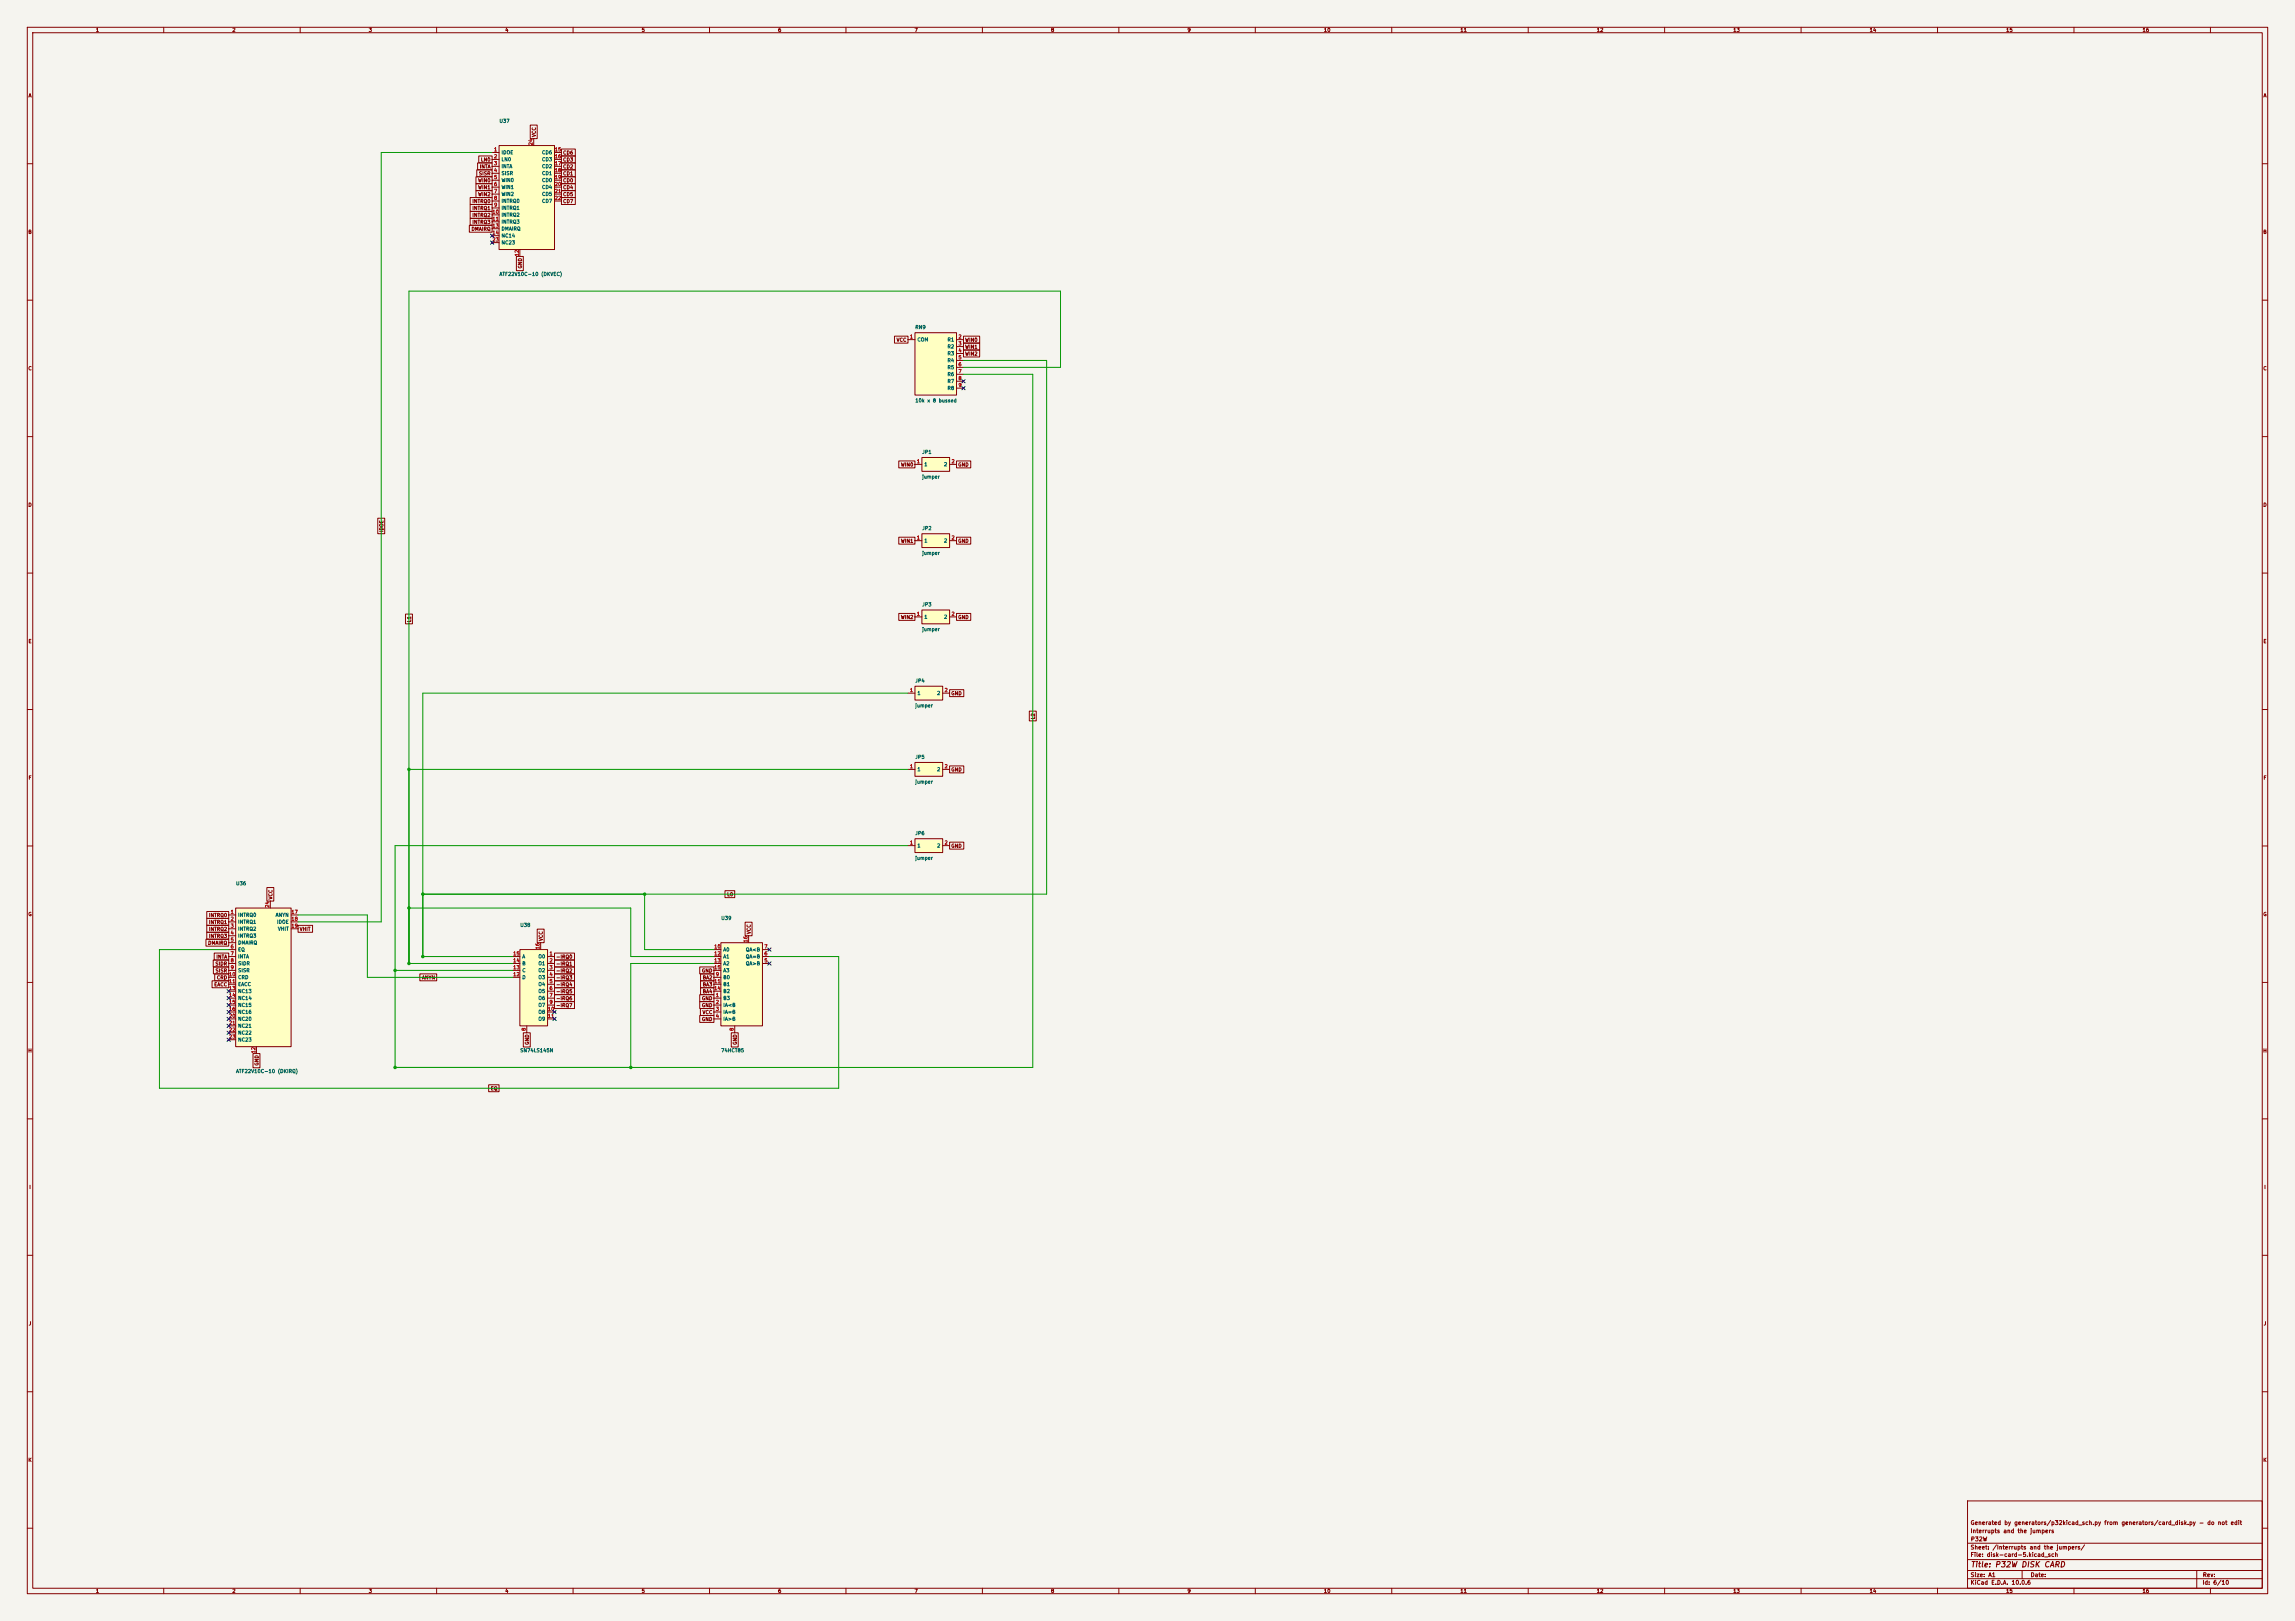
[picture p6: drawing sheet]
<svg xmlns="http://www.w3.org/2000/svg" width="841mm" height="594mm" viewBox="0 0 841 594" stroke-linecap="round" stroke-linejoin="round" font-family="sans-serif">
<defs><g id="words">
<text font-size="2" fill="#840000" x="722" y="574.8">Title: P32W DISK CARD</text>
<g font-size="1.5" fill="#840000">
<text x="721.9" y="562.1">Interrupts and the jumpers</text>
<text x="721.9" y="559.1">Generated by generators/p32kicad_sch.py from generators/card_disk.py - do not edit</text>
<text x="721.9" y="568.1">Sheet: /Interrupts and the jumpers/</text>
<text x="722" y="565.1">P32W</text>
<text x="721.9" y="570.8">File: disk-card-5.kicad_sch</text>
<text x="721.9" y="581">KiCad E.D.A. 10.0.6</text>
<text x="721.9" y="578.2">Size: A1</text>
<text x="743.9" y="578.2">Date:</text>
<text x="806.9" y="581">Id: 6/10</text>
<text x="807" y="578.2">Rev:</text>
</g>
<g font-size="1.3" fill="#840000">
<text x="35" y="12">1</text>
<text x="85" y="12">2</text>
<text x="135" y="12">3</text>
<text x="185" y="12">4</text>
<text x="235" y="12">5</text>
<text x="285" y="12">6</text>
<text x="335" y="12">7</text>
<text x="385" y="12">8</text>
<text x="435" y="12">9</text>
<text x="485" y="12">10</text>
<text x="535" y="12">11</text>
<text x="585" y="12">12</text>
<text x="635" y="12">13</text>
<text x="685" y="12">14</text>
<text x="735" y="12">15</text>
<text x="785" y="12">16</text>
<text x="10.3" y="36">A</text>
<text x="829.3" y="36">A</text>
<text x="196.6" y="50.3" transform="rotate(-90 196.6 50.3)">VCC</text>
<text x="176.1" y="59.5">LN0</text>
<text x="206.2" y="56.9">CD6</text>
<text x="206.2" y="59.5">CD3</text>
<text x="175.3" y="64.6">SISR</text>
<text x="175.6" y="62">INTA</text>
<text x="206.2" y="62">CD2</text>
<text x="206.2" y="64.6">CD1</text>
<text x="175" y="67.1">WIN0</text>
<text x="175" y="69.6">WIN1</text>
<text x="206.2" y="67.1">CD0</text>
<text x="206.2" y="69.6">CD4</text>
<text x="172.9" y="74.7">INTRQ0</text>
<text x="172.9" y="77.3">INTRQ1</text>
<text x="175" y="72.2">WIN2</text>
<text x="206.2" y="72.2">CD5</text>
<text x="206.2" y="74.7">CD7</text>
<text x="172.9" y="79.8">INTRQ2</text>
<text x="172.9" y="82.3">INTRQ3</text>
<text x="10.2" y="86">B</text>
<text x="172.6" y="84.9">DMAIRQ</text>
<text x="829.2" y="86">B</text>
<text x="191.6" y="98.6" transform="rotate(-90 191.6 98.6)">GND</text>
<text x="328.4" y="125.5">VCC</text>
<text x="353.5" y="125.5">WIN0</text>
<text x="353.5" y="128.1">WIN1</text>
<text x="353.5" y="130.6">WIN2</text>
<text x="10.2" y="136">C</text>
<text x="829.2" y="136">C</text>
<text x="330" y="171.2">WIN0</text>
<text x="351" y="171.2">GND</text>
<text x="10.2" y="186">D</text>
<text x="829.2" y="186">D</text>
<text x="140.8" y="195.1" transform="rotate(-90 140.8 195.1)">IDOE</text>
<text x="330" y="199.2">WIN1</text>
<text x="351" y="199.2">GND</text>
<text x="330" y="227.1">WIN2</text>
<text x="351" y="227.1">GND</text>
<text x="150.9" y="228.1" transform="rotate(-90 150.9 228.1)">L1</text>
<text x="10.3" y="236">E</text>
<text x="829.3" y="236">E</text>
<text x="348.4" y="255.1">GND</text>
<text x="379.5" y="263.7" transform="rotate(-90 379.5 263.7)">L2</text>
<text x="10.3" y="286">F</text>
<text x="348.4" y="283">GND</text>
<text x="829.3" y="286">F</text>
<text x="348.4" y="310.9">GND</text>
<text x="100.1" y="329.7" transform="rotate(-90 100.1 329.7)">VCC</text>
<text x="266.3" y="328.7">L0</text>
<text x="10.2" y="336">G</text>
<text x="829.2" y="336">G</text>
<text x="76.4" y="336.3">INTRQ0</text>
<text x="76.4" y="338.9">INTRQ1</text>
<text x="76.4" y="341.4">INTRQ2</text>
<text x="109.7" y="341.4">VHIT</text>
<text x="76.1" y="346.5">DMAIRQ</text>
<text x="76.4" y="344">INTRQ3</text>
<text x="199.2" y="345" transform="rotate(-90 199.2 345)">VCC</text>
<text x="275.4" y="342.4" transform="rotate(-90 275.4 342.4)">VCC</text>
<text x="79.1" y="351.6">INTA</text>
<text x="203.6" y="351.6">-IRQ0</text>
<text x="78.8" y="354.1">SIDR</text>
<text x="78.8" y="356.7">SISR</text>
<text x="79.3" y="359.2">CRD</text>
<text x="154.5" y="359.2">ANYN</text>
<text x="203.6" y="354.1">-IRQ1</text>
<text x="203.6" y="356.7">-IRQ2</text>
<text x="203.6" y="359.2">-IRQ3</text>
<text x="257" y="356.7">GND</text>
<text x="257.3" y="359.2">BA2</text>
<text x="78.3" y="361.7">EACC</text>
<text x="203.6" y="361.7">-IRQ4</text>
<text x="203.6" y="364.3">-IRQ5</text>
<text x="257.3" y="361.7">BA3</text>
<text x="257.3" y="364.3">BA4</text>
<text x="203.6" y="366.8">-IRQ6</text>
<text x="203.6" y="369.4">-IRQ7</text>
<text x="257" y="366.8">GND</text>
<text x="257" y="369.4">GND</text>
<text x="257.3" y="371.9">VCC</text>
<text x="257" y="374.4">GND</text>
<text x="194.1" y="383" transform="rotate(-90 194.1 383)">GND</text>
<text x="270.3" y="383" transform="rotate(-90 270.3 383)">GND</text>
<text x="10.2" y="386">H</text>
<text x="829.2" y="386">H</text>
<text x="95" y="390.7" transform="rotate(-90 95 390.7)">GND</text>
<text x="179.7" y="399.8">EQ</text>
<text x="10.6" y="436">I</text>
<text x="829.6" y="436">I</text>
<text x="10.4" y="486">J</text>
<text x="829.4" y="486">J</text>
<text x="10.2" y="536">K</text>
<text x="829.2" y="536">K</text>
<text x="35" y="584">1</text>
<text x="85" y="584">2</text>
<text x="135" y="584">3</text>
<text x="185" y="584">4</text>
<text x="235" y="584">5</text>
<text x="285" y="584">6</text>
<text x="335" y="584">7</text>
<text x="385" y="584">8</text>
<text x="435" y="584">9</text>
<text x="485" y="584">10</text>
<text x="535" y="584">11</text>
<text x="585" y="584">12</text>
<text x="635" y="584">13</text>
<text x="685" y="584">14</text>
<text x="735" y="584">15</text>
<text x="785" y="584">16</text>
</g>
<g font-size="1.3" fill="#006464">
<text x="182.9" y="45.3">U37</text>
<text x="183.6" y="56.8">IDOE</text>
<text x="183.6" y="59.4">LN0</text>
<text x="198.5" y="56.8">CD6</text>
<text x="198.5" y="59.4">CD3</text>
<text x="183.6" y="61.9">INTA</text>
<text x="183.6" y="64.5">SISR</text>
<text x="198.5" y="61.9">CD2</text>
<text x="198.5" y="64.5">CD1</text>
<text x="183.6" y="67">WIN0</text>
<text x="183.6" y="69.5">WIN1</text>
<text x="198.5" y="67">CD0</text>
<text x="198.5" y="69.5">CD4</text>
<text x="183.6" y="72.1">WIN2</text>
<text x="183.6" y="74.6">INTRQ0</text>
<text x="183.6" y="77.2">INTRQ1</text>
<text x="198.5" y="72.1">CD5</text>
<text x="198.5" y="74.6">CD7</text>
<text x="183.6" y="79.7">INTRQ2</text>
<text x="183.6" y="82.2">INTRQ3</text>
<text x="183.6" y="84.8">DMAIRQ</text>
<text x="183.6" y="87.3">NC14</text>
<text x="183.6" y="89.9">NC23</text>
<text x="182.9" y="101.4">ATF22V10C-10 (DKVEC)</text>
<text x="335.3" y="120.9">RN9</text>
<text x="336" y="125.4">COM</text>
<text x="347.1" y="125.4">R1</text>
<text x="347.1" y="128">R2</text>
<text x="347.1" y="130.5">R3</text>
<text x="347.1" y="133">R4</text>
<text x="347.1" y="135.6">R5</text>
<text x="347.1" y="138.1">R6</text>
<text x="347.1" y="140.7">R7</text>
<text x="347.1" y="143.2">R8</text>
<text x="335.3" y="147.7">10k x 8 bussed</text>
<text x="337.8" y="166.6">JP1</text>
<text x="338.6" y="171.1">1</text>
<text x="345.8" y="171.1">2</text>
<text x="337.8" y="175.7">jumper</text>
<text x="337.8" y="194.5">JP2</text>
<text x="337.8" y="203.6">jumper</text>
<text x="338.6" y="199.1">1</text>
<text x="345.8" y="199.1">2</text>
<text x="337.8" y="222.5">JP3</text>
<text x="338.6" y="227">1</text>
<text x="345.8" y="227">2</text>
<text x="337.8" y="231.6">jumper</text>
<text x="335.3" y="250.4">JP4</text>
<text x="336" y="255">1</text>
<text x="343.2" y="255">2</text>
<text x="335.3" y="259.5">jumper</text>
<text x="335.3" y="278.4">JP5</text>
<text x="335.3" y="287.4">jumper</text>
<text x="336" y="282.9">1</text>
<text x="343.2" y="282.9">2</text>
<text x="335.3" y="306.3">JP6</text>
<text x="336" y="310.8">1</text>
<text x="343.2" y="310.8">2</text>
<text x="335.3" y="315.4">jumper</text>
<text x="86.3" y="324.7">U36</text>
<text x="87.1" y="336.2">INTRQ0</text>
<text x="87.1" y="338.8">INTRQ1</text>
<text x="87.1" y="341.3">INTRQ2</text>
<text x="100.9" y="336.2">ANYN</text>
<text x="101.3" y="338.8">IDOE</text>
<text x="101.7" y="341.3">VHIT</text>
<text x="190.5" y="339.9">U38</text>
<text x="264.1" y="337.4">U39</text>
<text x="87.1" y="343.9">INTRQ3</text>
<text x="87.1" y="346.4">DMAIRQ</text>
<text x="87.1" y="348.9">EQ</text>
<text x="87.1" y="351.5">INTA</text>
<text x="191.2" y="351.5">A</text>
<text x="197.1" y="351.5">O0</text>
<text x="264.9" y="348.9">A0</text>
<text x="264.9" y="351.5">A1</text>
<text x="273.1" y="351.5">QA=B</text>
<text x="273.1" y="348.9">QA&lt;B</text>
<text x="87.1" y="354">SIDR</text>
<text x="87.1" y="356.6">SISR</text>
<text x="87.1" y="359.1">CRD</text>
<text x="191.2" y="359.1">D</text>
<text x="191.2" y="356.6">C</text>
<text x="191.2" y="354">B</text>
<text x="197.1" y="354">O1</text>
<text x="197.1" y="356.6">O2</text>
<text x="197.1" y="359.1">O3</text>
<text x="264.9" y="359.1">B0</text>
<text x="264.9" y="354">A2</text>
<text x="264.9" y="356.6">A3</text>
<text x="273.1" y="354">QA&gt;B</text>
<text x="87.1" y="361.6">EACC</text>
<text x="87.1" y="364.2">NC13</text>
<text x="197.1" y="361.6">O4</text>
<text x="197.1" y="364.2">O5</text>
<text x="264.9" y="361.6">B1</text>
<text x="264.9" y="364.2">B2</text>
<text x="87.1" y="366.7">NC14</text>
<text x="87.1" y="369.3">NC15</text>
<text x="87.1" y="371.8">NC16</text>
<text x="197.1" y="366.7">O6</text>
<text x="197.1" y="369.3">O7</text>
<text x="197.1" y="371.8">O8</text>
<text x="264.9" y="366.7">B3</text>
<text x="264.9" y="369.3">IA&lt;B</text>
<text x="264.9" y="371.8">IA=B</text>
<text x="87.1" y="374.3">NC20</text>
<text x="87.1" y="376.9">NC21</text>
<text x="197.1" y="374.3">O9</text>
<text x="264.9" y="374.3">IA&gt;B</text>
<text x="87.1" y="379.4">NC22</text>
<text x="87.1" y="382">NC23</text>
<text x="190.5" y="385.9">SN74LS145N</text>
<text x="264.1" y="385.9">74HCT85</text>
<text x="86.3" y="393.5">ATF22V10C-10 (DKIRQ)</text>
</g>
<g font-size="1.3" fill="#a90000">
<text x="195.4" y="53.4" transform="rotate(-90 195.4 53.4)">24</text>
<text x="180.9" y="55.7">1</text>
<text x="180.9" y="58.3">2</text>
<text x="203.1" y="55.7">15</text>
<text x="203.1" y="58.3">16</text>
<text x="180.9" y="60.8">3</text>
<text x="180.9" y="63.4">4</text>
<text x="180.9" y="65.9">5</text>
<text x="203.1" y="60.8">17</text>
<text x="203.1" y="63.4">18</text>
<text x="203.1" y="65.9">19</text>
<text x="180.9" y="68.4">6</text>
<text x="180.9" y="71">7</text>
<text x="203.1" y="68.4">20</text>
<text x="203.1" y="71">21</text>
<text x="180.9" y="73.5">8</text>
<text x="180.9" y="76.1">9</text>
<text x="203.1" y="73.5">22</text>
<text x="180.3" y="78.6">10</text>
<text x="180.3" y="81.1">11</text>
<text x="180.3" y="83.7">13</text>
<text x="180.3" y="86.2">14</text>
<text x="180.3" y="88.8">23</text>
<text x="190.4" y="94" transform="rotate(-90 190.4 94)">12</text>
<text x="333.3" y="124.3">1</text>
<text x="351.1" y="124.3">2</text>
<text x="351.1" y="126.9">3</text>
<text x="351.1" y="129.4">4</text>
<text x="351.1" y="131.9">5</text>
<text x="351.1" y="134.5">6</text>
<text x="351.1" y="137">7</text>
<text x="351.1" y="139.6">8</text>
<text x="351.1" y="142.1">9</text>
<text x="335.8" y="170">1</text>
<text x="348.5" y="170">2</text>
<text x="335.8" y="198">1</text>
<text x="348.5" y="198">2</text>
<text x="335.8" y="225.9">1</text>
<text x="348.5" y="225.9">2</text>
<text x="333.3" y="253.9">1</text>
<text x="346" y="253.9">2</text>
<text x="333.3" y="281.8">1</text>
<text x="346" y="281.8">2</text>
<text x="333.3" y="309.7">1</text>
<text x="346" y="309.7">2</text>
<text x="84.4" y="335.1">1</text>
<text x="98.9" y="332.8" transform="rotate(-90 98.9 332.8)">24</text>
<text x="106.6" y="335.1">17</text>
<text x="84.4" y="337.7">2</text>
<text x="84.4" y="340.2">3</text>
<text x="106.6" y="337.7">18</text>
<text x="106.6" y="340.2">19</text>
<text x="84.4" y="342.8">4</text>
<text x="84.4" y="345.3">5</text>
<text x="84.4" y="347.8">6</text>
<text x="261.6" y="347.8">10</text>
<text x="274.2" y="345.5" transform="rotate(-90 274.2 345.5)">16</text>
<text x="279.9" y="347.8">7</text>
<text x="84.4" y="350.4">7</text>
<text x="84.4" y="352.9">8</text>
<text x="187.9" y="352.9">14</text>
<text x="187.9" y="350.4">15</text>
<text x="198" y="348" transform="rotate(-90 198 348)">16</text>
<text x="201.2" y="350.4">1</text>
<text x="201.2" y="352.9">2</text>
<text x="261.6" y="350.4">12</text>
<text x="261.6" y="352.9">13</text>
<text x="279.9" y="352.9">5</text>
<text x="279.9" y="350.4">6</text>
<text x="83.8" y="358">10</text>
<text x="84.4" y="355.5">9</text>
<text x="187.9" y="358">12</text>
<text x="187.9" y="355.5">13</text>
<text x="201.2" y="355.5">3</text>
<text x="201.2" y="358">4</text>
<text x="261.6" y="355.5">15</text>
<text x="262.2" y="358">9</text>
<text x="83.8" y="360.5">11</text>
<text x="83.8" y="363.1">13</text>
<text x="83.8" y="365.6">14</text>
<text x="201.2" y="360.5">5</text>
<text x="201.2" y="363.1">6</text>
<text x="201.2" y="365.6">7</text>
<text x="261.6" y="360.5">11</text>
<text x="261.6" y="363.1">14</text>
<text x="262.2" y="365.6">1</text>
<text x="83.8" y="368.2">15</text>
<text x="83.8" y="370.7">16</text>
<text x="200.6" y="370.7">10</text>
<text x="201.2" y="368.2">9</text>
<text x="262.2" y="368.2">2</text>
<text x="262.2" y="370.7">3</text>
<text x="83.8" y="373.2">20</text>
<text x="83.8" y="375.8">21</text>
<text x="192.9" y="377.9" transform="rotate(-90 192.9 377.9)">8</text>
<text x="200.6" y="373.2">11</text>
<text x="262.2" y="373.2">4</text>
<text x="269.1" y="377.9" transform="rotate(-90 269.1 377.9)">8</text>
<text x="83.8" y="378.3">22</text>
<text x="83.8" y="380.9">23</text>
<text x="93.8" y="386.1" transform="rotate(-90 93.8 386.1)">12</text>
</g>
</g></defs>
<path d="M0 0h841v594h-841z" fill="#f5f4ef" stroke="#f5f4ef" stroke-width=".37"/>
<g fill="none" stroke="#840000" stroke-width=".37">
<path d="M10 10h821v574h-821zM12 12h817v570h-817zM60 10v2M110 10v2M160 10v2M210 10v2M260 10v2M310 10v2M360 10v2M410 10v2M460 10v2M510 10v2"/>
<path d="M560 10v2M610 10v2M660 10v2M710 10v2M760 10v2M810 10v2M10 60h2M829 60h2M10 110h2M829 110h2M10 160h2M829 160h2"/>
<path d="M10 210h2M829 210h2M10 260h2M829 260h2M10 310h2M829 310h2M10 360h2M829 360h2M10 410h2M829 410h2M10 460h2M829 460h2"/>
<path d="M10 510h2M829 510h2M10 560h2M721 550h108v32h-108zM829 560h2M721 578.5h108M721 575.5h108M721 571.5h108M721 565.5h108M741 575.5v3M805 575.5v6.5M60 582v2"/>
<path d="M110 582v2M160 582v2M210 582v2M260 582v2M310 582v2M360 582v2M410 582v2M460 582v2M510 582v2M560 582v2M610 582v2M660 582v2"/>
<path d="M710 582v2M760 582v2M810 582v2"/>
</g>
<path d="M182.9 53.3h20.3v38.1h-20.3z" fill="#ffffc2"/>
<g fill="none" stroke="#840000" stroke-width=".37">
<path d="M180.3 55.9h2.6M180.3 58.4h2.6M182.9 53.3h20.3v38.1h-20.3zM195.6 50.8v2.5M203.2 55.9h2.5M203.2 58.4h2.5M180.3 61h2.6M180.3 63.5h2.6M180.3 66h2.6M180.3 68.6h2.6M180.3 71.1h2.6M180.3 73.7h2.6"/>
<path d="M180.3 76.2h2.6M180.3 78.7h2.6M203.2 61h2.5M203.2 63.5h2.5M203.2 66h2.5M203.2 68.6h2.5M203.2 71.1h2.5M203.2 73.7h2.5M180.3 81.3h2.6M180.3 83.8h2.6M180.3 86.4h2.6M180.3 88.9h2.6"/>
<path d="M190.5 91.4v2.6"/>
</g>
<path d="M190.5 348h10.2v27.9h-10.2z" fill="#ffffc2"/>
<g fill="none" stroke="#840000" stroke-width=".37">
<path d="M188 350.5h2.5M188 353.1h2.5M188 355.6h2.5M188 358.1h2.5M190.5 348h10.2v27.9h-10.2zM198.1 345.4v2.6M200.7 350.5h2.5M200.7 353.1h2.5M200.7 355.6h2.5M200.7 358.1h2.5M193 375.9v2.6M200.7 360.7h2.5"/>
<path d="M200.7 363.2h2.5M200.7 365.8h2.5M200.7 368.3h2.5M200.7 370.8h2.5M200.7 373.4h2.5"/>
</g>
<path d="M264.2 345.4h15.2v30.5h-15.2z" fill="#ffffc2"/>
<g fill="none" stroke="#840000" stroke-width=".37">
<path d="M261.6 353.1h2.6M261.6 350.5h2.6M261.6 348h2.6M261.6 358.1h2.6M261.6 355.6h2.6M264.2 345.4h15.2v30.5h-15.2zM274.3 342.9v2.5M279.4 353.1h2.5M279.4 350.5h2.5M279.4 348h2.5M261.6 365.8h2.6M261.6 368.3h2.6"/>
<path d="M261.6 370.8h2.6M261.6 373.4h2.6M261.6 360.7h2.6M261.6 363.2h2.6M269.2 375.9v2.6"/>
</g>
<path d="M335.3 279.4h10.1v5.1h-10.1z" fill="#ffffc2"/>
<path d="M335.3 279.4h10.1v5.1h-10.1zM332.7 281.9h2.6M345.4 281.9h2.6" fill="none" stroke="#840000" stroke-width=".37"/>
<path d="M335.3 307.3h10.1v5.1h-10.1z" fill="#ffffc2"/>
<path d="M332.7 309.9h2.6M335.3 307.3h10.1v5.1h-10.1zM345.4 309.9h2.6" fill="none" stroke="#840000" stroke-width=".37"/>
<path d="M335.3 251.5h10.1v5h-10.1z" fill="#ffffc2"/>
<path d="M332.7 254h2.6M335.3 251.5h10.1v5h-10.1zM345.4 254h2.6" fill="none" stroke="#840000" stroke-width=".37"/>
<path d="M337.8 223.5h10.2v5.1h-10.2z" fill="#ffffc2"/>
<path d="M335.3 226.1h2.5M337.8 223.5h10.2v5.1h-10.2zM348 226.1h2.5" fill="none" stroke="#840000" stroke-width=".37"/>
<path d="M337.8 195.6h10.2v5.1h-10.2z" fill="#ffffc2"/>
<path d="M335.3 198.1h2.5M337.8 195.6h10.2v5.1h-10.2zM348 198.1h2.5" fill="none" stroke="#840000" stroke-width=".37"/>
<path d="M337.8 167.6h10.2v5.1h-10.2z" fill="#ffffc2"/>
<path d="M335.3 170.2h2.5M337.8 167.6h10.2v5.1h-10.2zM348 170.2h2.5" fill="none" stroke="#840000" stroke-width=".37"/>
<path d="M335.3 121.9h15.2v22.9h-15.2z" fill="#ffffc2"/>
<path d="M332.7 124.5h2.6M335.3 121.9h15.2v22.9h-15.2zM350.5 124.5h2.6M350.5 127h2.6M350.5 129.5h2.6M350.5 132.1h2.6M350.5 134.6h2.6M350.5 137.2h2.6M350.5 139.7h2.6M350.5 142.2h2.6" fill="none" stroke="#840000" stroke-width=".37"/>
<path d="M86.4 332.7h20.3v50.8h-20.3z" fill="#ffffc2"/>
<g fill="none" stroke="#840000" stroke-width=".37">
<path d="M175 59.7h5.3v2.5h-5.3zM175.4 57.1h4.9v2.6h-4.9zM194.3 45.8h2.6v5h-2.6zM205.7 54.6h5.1v2.5h-5.1zM205.7 57.1h5.1v2.6h-5.1zM205.7 59.7h5.1v2.5h-5.1zM172.3 72.4h8v2.5h-8zM172.3 74.9h8v2.6h-8zM172.3 77.5h8v2.5h-8zM174.4 64.8h5.9v2.5h-5.9zM174.4 67.3h5.9v2.5h-5.9zM174.4 69.8h5.9v2.6h-5.9z"/>
<path d="M174.7 62.2h5.6v2.6h-5.6zM205.7 62.2h5.1v2.6h-5.1zM205.7 64.8h5.1v2.5h-5.1zM205.7 67.3h5.1v2.5h-5.1zM205.7 69.8h5.1v2.6h-5.1zM205.7 72.4h5.1v2.5h-5.1zM172 82.5h8.3v2.6h-8.3zM172.3 80h8v2.5h-8zM189.2 94h2.6v5.2h-2.6zM327.8 123.2h4.9v2.5h-4.9zM353.1 123.2h5.9v2.5h-5.9zM353.1 125.7h5.9v2.6h-5.9z"/>
<path d="M353.1 128.3h5.9v2.5h-5.9zM329.3 168.9h6v2.5h-6zM350.5 168.9h5.2v2.5h-5.2zM138.4 189.9h2.6v5.7h-2.6zM329.3 196.8h6v2.6h-6zM350.5 196.8h5.2v2.6h-5.2zM148.6 225h2.5v3.6h-2.5zM329.3 224.8h6v2.5h-6zM350.5 224.8h5.2v2.5h-5.2zM348 252.7h5.2v2.6h-5.2zM377.2 260.6h2.5v3.6h-2.5zM348 280.7h5.2v2.5h-5.2z"/>
<path d="M348 308.6h5.2v2.5h-5.2zM75.8 334h8v2.5h-8zM75.8 336.5h8v2.6h-8zM75.8 339.1h8v2.5h-8zM83.8 335.3h2.6M83.8 337.8h2.6M86.4 332.7h20.3v50.8h-20.3zM97.8 325.2h2.5v5h-2.5zM99.1 330.2v2.5M106.7 335.3h2.5M106.7 337.8h2.5M109.2 339.1h5.3v2.5h-5.3z"/>
<path d="M265.7 326.4h3.5v2.5h-3.5zM273 337.9h2.6v5h-2.6zM75.5 344.2h8.3v2.5h-8.3zM75.8 341.6h8v2.6h-8zM77.7 359.4h6.1v2.5h-6.1zM78.1 351.8h5.7v2.5h-5.7zM78.2 354.3h5.6v2.6h-5.6zM78.5 349.2h5.3v2.6h-5.3zM78.7 356.9h5.1v2.5h-5.1zM83.8 340.4h2.6M83.8 342.9h2.6M83.8 345.4h2.6"/>
<path d="M83.8 348h2.6M83.8 350.5h2.6M83.8 353.1h2.6M83.8 355.6h2.6M83.8 358.1h2.6M106.7 340.4h2.5M153.8 356.9h6.2v2.5h-6.2zM196.8 340.5h2.6v4.9h-2.6zM203.2 349.2h7.3v2.6h-7.3zM203.2 351.8h7.3v2.5h-7.3zM203.2 354.3h7.3v2.6h-7.3zM203.2 356.9h7.3v2.5h-7.3z"/>
<path d="M203.2 359.4h7.3v2.5h-7.3zM256.4 354.3h5.2v2.6h-5.2zM256.7 356.9h4.9v2.5h-4.9zM256.7 359.4h4.9v2.5h-4.9zM83.8 360.7h2.6M83.8 363.2h2.6M83.8 365.8h2.6M83.8 368.3h2.6M83.8 370.8h2.6M83.8 373.4h2.6M83.8 375.9h2.6M83.8 378.5h2.6"/>
<path d="M191.8 378.5h2.5v5.2h-2.5zM203.2 361.9h7.3v2.6h-7.3zM203.2 364.5h7.3v2.5h-7.3zM203.2 367h7.3v2.6h-7.3zM256.4 364.5h5.2v2.5h-5.2zM256.4 367h5.2v2.6h-5.2zM256.4 372.1h5.2v2.5h-5.2zM256.7 369.6h4.9v2.5h-4.9zM256.7 361.9h4.9v2.6h-4.9zM268 378.5h2.5v5.2h-2.5zM83.8 381h2.6M92.7 386.1h2.6v5.2h-2.6z"/>
<path d="M94 383.5v2.6M179.1 397.5h3.8v2.5h-3.8z"/>
</g>
<path d="M180.3 55.9h-40.6v281.9h-30.5M353.1 134.6h35.5v-27.9h-238.7v246.4h38.1M353.1 137.2h25.4v254h-233.7v-81.3h187.9M353.1 132.1h30.4v195.6h-228.6M332.7 254h-177.8v96.5h33.1M149.9 281.9h182.8M109.2 335.3h25.4v22.8h53.4M149.9 332.7h81.2v17.8h30.5M236.2 327.7v20.3h25.4M83.8 348h-25.4v50.8h248.9v-48.3h-25.4M144.8 355.6h43.2M261.6 353.1h-30.5v38.1" fill="none" stroke="#009600" stroke-width=".37"/>
<g fill="none" stroke="#000084" stroke-width=".37">
<path d="M179.7 88.3l1.2 1.2M179.7 85.7l1.2 1.3M180.9 88.3l-1.2 1.2M180.9 85.7l-1.2 1.3M352.5 139.1l1.2 1.2M353.7 139.1l-1.2 1.2M352.5 141.6l1.2 1.2M353.7 141.6l-1.2 1.2M281.3 347.4l1.2 1.2M281.3 352.4l1.2 1.3M282.5 347.4l-1.2 1.2M282.5 352.4l-1.2 1.3"/>
<path d="M83.2 370.2l1.2 1.2M83.2 367.7l1.2 1.2M83.2 372.8l1.2 1.2M83.2 375.3l1.2 1.2M83.2 377.8l1.2 1.3M83.2 365.1l1.2 1.3M83.2 362.6l1.2 1.2M84.4 370.2l-1.2 1.2M84.4 367.7l-1.2 1.2M84.4 372.8l-1.2 1.2M84.4 375.3l-1.2 1.2M84.4 377.8l-1.2 1.3"/>
<path d="M84.4 365.1l-1.2 1.3M84.4 362.6l-1.2 1.2M202.6 370.2l1.2 1.2M202.6 372.8l1.2 1.2M203.8 370.2l-1.2 1.2M203.8 372.8l-1.2 1.2M83.2 380.4l1.2 1.2M84.4 380.4l-1.2 1.2"/>
</g>
<g fill="#009600" stroke="#009600" stroke-width=".37">
<circle cx="149.9" cy="281.9" r=".46"/>
<circle cx="236.2" cy="327.7" r=".46"/>
<circle cx="144.8" cy="355.6" r=".46"/>
<circle cx="149.9" cy="332.7" r=".46"/>
<circle cx="149.9" cy="353.1" r=".46"/>
<circle cx="144.8" cy="391.2" r=".46"/>
<circle cx="154.9" cy="327.7" r=".46"/>
<circle cx="154.9" cy="350.5" r=".46"/>
<circle cx="231.1" cy="391.2" r=".46"/>
</g>
<use href="#words"/>
</svg>
